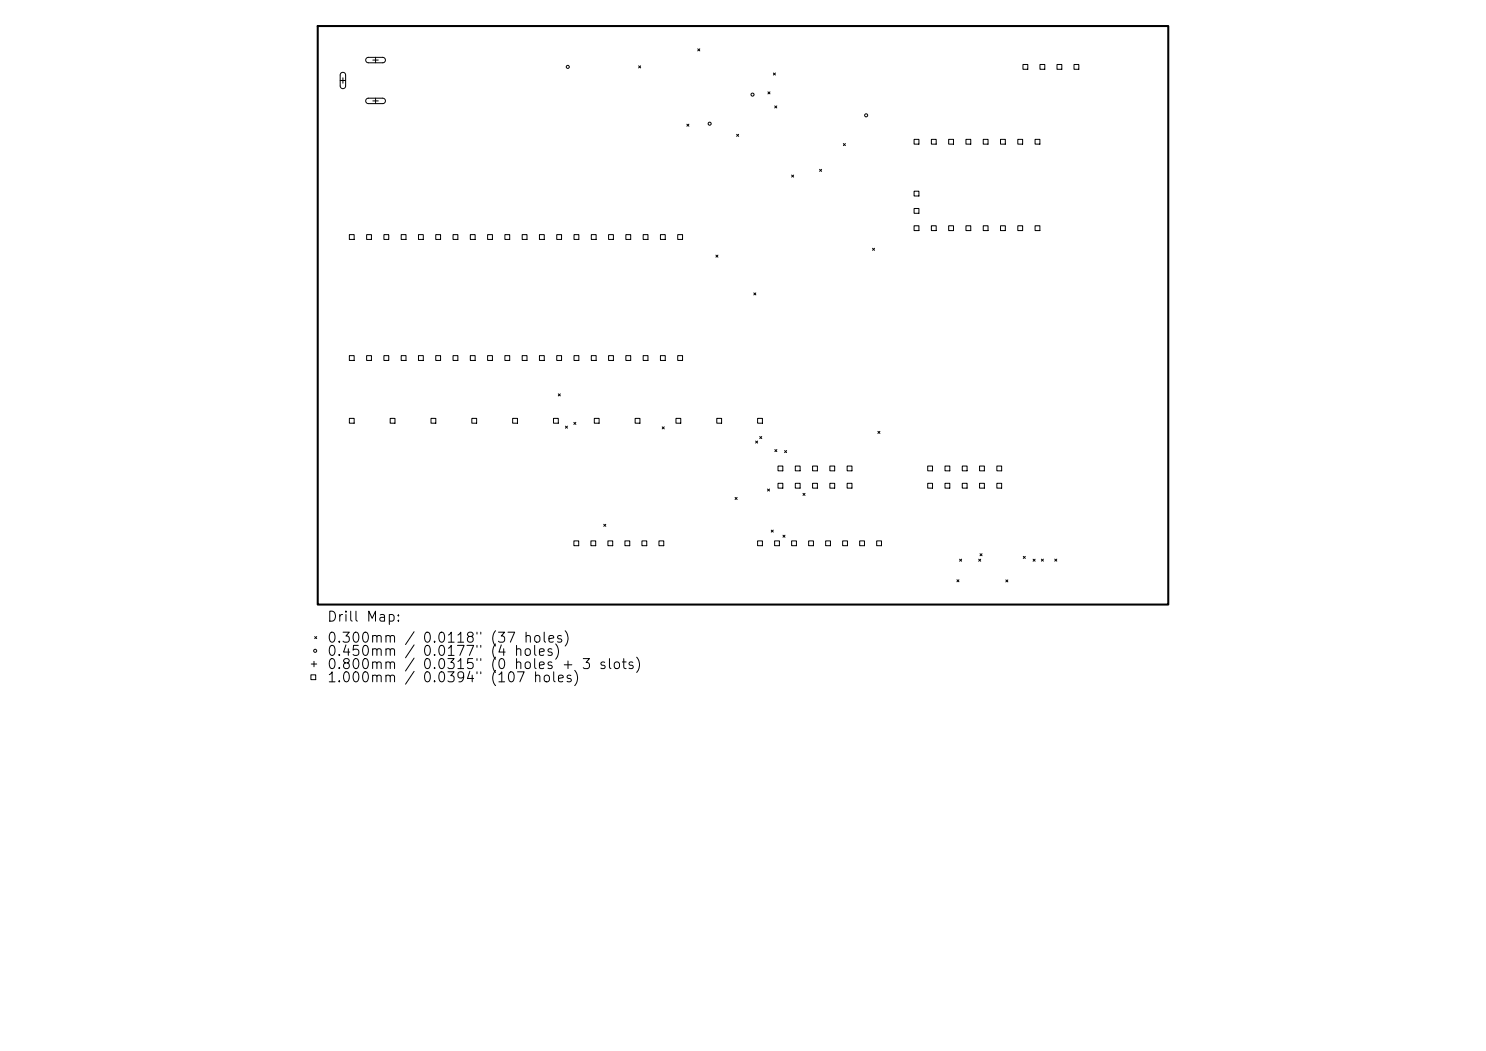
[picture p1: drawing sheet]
<svg xmlns="http://www.w3.org/2000/svg" width="297mm" height="210mm" viewBox="0 0 297 210" stroke-linecap="round" stroke-linejoin="round" font-family="sans-serif">
<defs><g id="words">
<g font-size="2">
<text x="65.2" y="124.7">Drill Map:</text>
<text x="65.2" y="128.9">0.300mm / 0.0118&quot; (37 holes)</text>
<text x="65.2" y="131.6">0.450mm</text>
<text x="84.3" y="131.6">0.0177&quot; (4</text>
<text x="65.2" y="134.2">0.800mm</text>
<text x="65.2" y="136.8">1.000mm / 0.0394&quot; (107 holes)</text>
<text x="84.3" y="134.2">0.0315&quot; (0 holes + 3 slots)</text>
</g>
</g></defs>
<path d="M63.5 5.2h170v115.6h-170z" fill="none" stroke="#000" stroke-width=".41"/>
<g fill="none" stroke="#000" stroke-width=".2">
<path d="M68 16.1h1.1M68.2 14.6l.5-.1 .4 .4v2.4l-.5 .4-.4-.1-.2-.3v-2.4zM68.5 15.5v1.1M73.3 11.6l.3-.1h2.9l.4 .2 .1 .4-.1 .3-.3 .1h-3l-.5-.3zM73.3 19.8l.3-.2h2.9l.4 .2 .1 .4-.1 .3-.3 .2h-3l-.5-.4zM74.5 12h1.1M75.1 11.5v1M75.1 19.6v1.1M127.6 13.2l.4 .4M128 13.2l-.4 .4M139.5 9.8l.4 .4M139.9 9.8l-.4 .4"/>
<path d="M153.5 18.4l.4 .4M153.9 18.4l-.4 .4M154.6 14.6l.4 .4M155 14.6l-.4 .4M204.5 12.9h.9v.9h-.9zM207.9 12.9h.9v.9h-.9zM211.3 12.9h.9v.9h-.9zM214.7 12.9h.9v.9h-.9zM74.5 20.2h1.1M137.3 24.8l.4 .4M137.7 24.8l-.4 .4M147.2 26.8l.4 .4"/>
<path d="M147.6 26.8l-.4 .4M154.8 21.2l.5 .4M155.3 21.2l-.5 .4M158.2 35l.4 .4M158.6 35l-.4 .4M163.8 33.8l.4 .4M164.2 33.8l-.4 .4M168.6 28.7l.4 .4M169 28.7l-.4 .4M182.7 27.8h1v1h-1zM182.7 38.2h1v1h-1zM186.2 27.8h.9v1h-.9z"/>
<path d="M189.6 27.8h1v1h-1zM193.1 27.8h.9v1h-.9zM196.5 27.8h1v1h-1zM200 27.8h.9v1h-.9zM203.4 27.8h1v1h-1zM206.9 27.8h.9v1h-.9zM69.8 46.9h1v.9h-1zM73.3 46.9h.9v.9h-.9zM76.7 46.9h1v.9h-1zM80.2 46.9h.9v.9h-.9zM83.6 46.9h1v.9h-1zM87.1 46.9h1v.9h-1z"/>
<path d="M90.5 46.9h1v.9h-1zM94 46.9h1v.9h-1zM97.5 46.9h.9v.9h-.9zM100.9 46.9h1v.9h-1zM104.4 46.9h.9v.9h-.9zM107.8 46.9h1v.9h-1zM111.3 46.9h.9v.9h-.9zM114.7 46.9h1v.9h-1zM118.2 46.9h.9v.9h-.9zM121.6 46.9h1v.9h-1zM125.1 46.9h1v.9h-1zM128.5 46.9h1v.9h-1z"/>
<path d="M132 46.9h1v.9h-1zM135.5 46.9h.9v.9h-.9zM143.1 51l.4 .4M143.5 51l-.4 .4M150.7 58.5l.4 .4M151.1 58.5l-.4 .4M174.4 49.6l.4 .4M174.8 49.6l-.4 .4M182.7 41.7h1v.9h-1zM182.7 45.1h1v1h-1zM186.2 45.1h.9v1h-.9zM189.6 45.1h1v1h-1z"/>
<path d="M193.1 45.1h.9v1h-.9zM196.5 45.1h1v1h-1zM200 45.1h.9v1h-.9zM203.4 45.1h1v1h-1zM206.9 45.1h.9v1h-.9zM69.8 71.1h1v.9h-1zM73.3 71.1h.9v.9h-.9zM76.7 71.1h1v.9h-1zM80.2 71.1h.9v.9h-.9zM83.6 71.1h1v.9h-1zM87.1 71.1h1v.9h-1zM90.5 71.1h1v.9h-1z"/>
<path d="M94 71.1h1v.9h-1zM97.5 71.1h.9v.9h-.9zM100.9 71.1h1v.9h-1zM104.4 71.1h.9v.9h-.9zM107.8 71.1h1v.9h-1zM111.3 71.1h.9v.9h-.9zM111.6 78.7l.4 .4M112 78.7l-.4 .4M114.7 71.1h1v.9h-1zM118.2 71.1h.9v.9h-.9zM121.6 71.1h1v.9h-1zM125.1 71.1h1v.9h-1z"/>
<path d="M128.5 71.1h1v.9h-1zM132 71.1h1v.9h-1zM135.5 71.1h.9v.9h-.9zM69.8 83.6h1v1h-1zM78 83.6h.9v1h-.9zM86.1 83.6h1v1h-1zM94.3 83.6h1v1h-1zM102.5 83.6h.9v1h-.9zM110.6 83.6h1v1h-1zM113 85.1l.4 .5M113.4 85.1l-.4 .5M114.7 84.4l.4 .4"/>
<path d="M115.1 84.4l-.4 .4M118.8 83.6h.9v1h-.9zM126.9 83.6h1v1h-1zM132.4 85.3l.4 .4M132.8 85.3l-.4 .4M135.1 83.6h1v1h-1zM143.3 83.6h.9v1h-.9zM146.9 99.4l.4 .4M147.3 99.4l-.4 .4M151 88.1l.4 .4M151.4 83.6h1v1h-1zM151.4 88.1l-.4 .4"/>
<path d="M151.8 87.2l.5 .4M152.3 87.2l-.5 .4M153.4 97.7l.4 .4M153.8 97.7l-.4 .4M154.9 89.8l.4 .4M155.3 89.8l-.4 .4M155.5 93.1h1v1h-1zM155.5 96.6h1v.9h-1zM156.8 90l.4 .4M157.2 90l-.4 .4M159 93.1h.9v1h-.9zM159 96.6h.9v.9h-.9z"/>
<path d="M160.5 98.6l.4 .4M160.9 98.6l-.4 .4M162.4 93.1h1v1h-1zM162.4 96.6h1v.9h-1zM165.9 93.1h.9v1h-.9zM165.9 96.6h.9v.9h-.9zM169.3 93.1h1v1h-1zM169.3 96.6h1v.9h-1zM175.5 86.2l.4 .4M175.9 86.2l-.4 .4M185.4 93.1h1v1h-1zM185.4 96.6h1v.9h-1z"/>
<path d="M188.9 93.1h.9v1h-.9zM188.9 96.6h.9v.9h-.9zM192.3 93.1h1v1h-1zM192.3 96.6h1v.9h-1zM195.8 93.1h.9v1h-.9zM195.8 96.6h.9v.9h-.9zM199.2 93.1h1v1h-1zM199.2 96.6h1v.9h-1zM114.7 108.1h1v.9h-1zM118.1 108.1h1v.9h-1zM120.7 104.8l.4 .4M121.1 104.8l-.4 .4"/>
<path d="M121.5 108.1h1v.9h-1zM124.9 108.1h1v.9h-1zM128.3 108.1h1v.9h-1zM131.7 108.1h1v.9h-1zM151.4 108.1h1v.9h-1zM154.1 105.9l.5 .4M154.6 105.9l-.5 .4M154.8 108.1h1v.9h-1zM156.5 106.9l.4 .5M156.9 106.9l-.4 .5M158.2 108.1h1v.9h-1zM161.6 108.1h1v.9h-1z"/>
<path d="M165 108.1h1v.9h-1zM168.4 108.1h1v.9h-1zM171.8 108.1h1v.9h-1zM175.2 108.1h1v.9h-1zM191.3 115.8l.4 .5M191.7 115.8l-.4 .5M191.8 111.7l.4 .4M192.2 111.7l-.4 .4M195.6 111.7l.4 .4M195.9 110.6l.4 .5M196 111.7l-.4 .4M196.3 110.6l-.4 .5"/>
<path d="M201 115.9l.4 .4M201.4 115.9l-.4 .4M204.5 111.2l.4 .4M204.9 111.2l-.4 .4M206.5 111.7l.4 .4M206.9 111.7l-.4 .4M208.1 111.7l.4 .4M208.5 111.7l-.4 .4M210.8 111.7l.4 .4M211.2 111.7l-.4 .4M62.1 134.8h1v1h-1zM62.2 132.7h1.1"/>
<path d="M62.8 132.1v1.1M62.9 127.2l.4 .4M63.3 127.2l-.4 .4"/>
<circle cx="113.5" cy="13.4" r=".31"/>
<circle cx="150.4" cy="18.9" r=".31"/>
<circle cx="141.8" cy="24.7" r=".31"/>
<circle cx="173.1" cy="23" r=".31"/>
<circle cx="63" cy="130" r=".31"/>
</g>
<use href="#words"/>
</svg>
